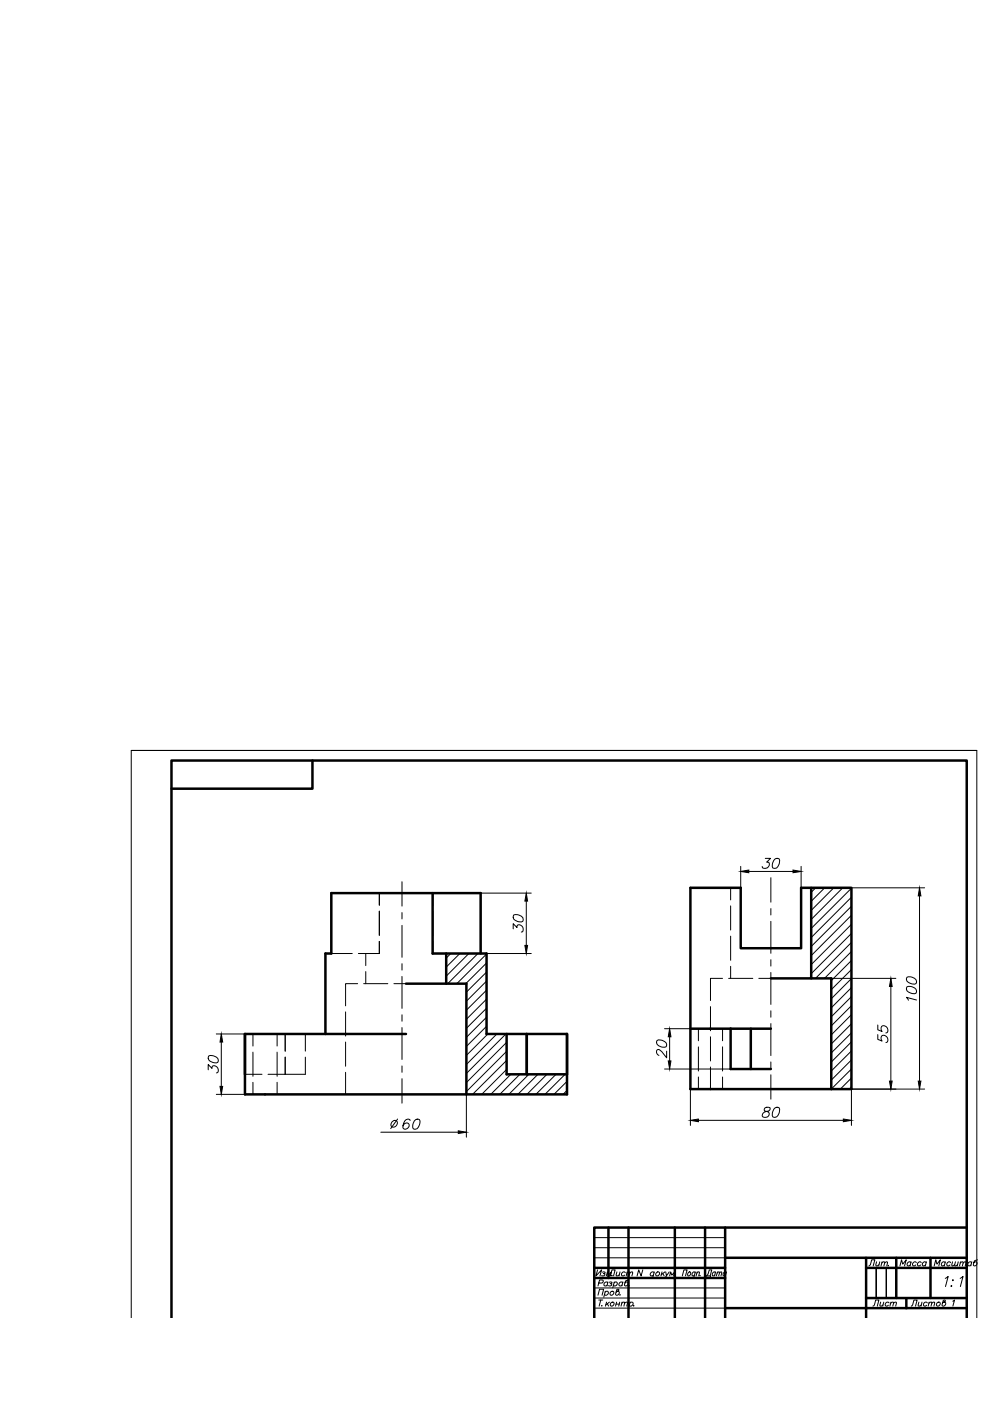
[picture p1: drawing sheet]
<svg xmlns="http://www.w3.org/2000/svg" width="210mm" height="297mm" viewBox="0 0 210 297" stroke-linecap="round" stroke-linejoin="round" font-family="sans-serif">
<defs><g id="words">
<text font-size="4.4" x="148.5" y="272">Дата</text>
<g font-size="4">
<text x="183.1" y="269.5">Лит.</text>
<text x="189.4" y="269.5">Масса</text>
<text x="196.8" y="269.5">Масштаб</text>
<text x="128.1" y="271.6">Лист</text>
<text x="183.8" y="278">Лист</text>
</g>
</g></defs>
<!-- layer: 0 -->
<path d="M27.8 159.1h179.3M27.8 279.4v-120.3h179.3v120.3M126 262.4h27.7M126 264.5h27.7M126 266.7h27.7M126 273.1h27.7M126 275.2h27.7M126 277.3h27.7M185.8 275.2v-6.4v6.4M187.9 275.2v-6.4v6.4" fill="none" stroke="#000" stroke-width=".21"/>
<g fill="none" stroke="#000" stroke-width=".53">
<path d="M66.2 161.2v6h-29.8M91.7 189.4v12.8h11.5v17h17v12.8h-68.3v-12.8h34.2M146.4 188.2h10.6v12.8h12.9v-12.8h10.6v42.7h-34.1zM172 188.2v19.2M86.1 208.6h12.8v23.4M94.6 202.2v6.4M101.9 202.2v-12.8h-31.7v12.8h-1.2v17M107.4 219.2v8.6h12.8M111.7 219.2v8.6M146.4 218.1h8.5M154.9 218.1h8.5M154.9 218.1v8.6h8.5"/>
<path d="M159.2 218.1v8.6M163.4 207.4h12.8v23.5M36.4 279.4v-118.2h168.6v118.2M126 268.8h27.7M126 271h27.7M129 260.3v10.7M133.3 260.3v19.1M143.1 260.3v19.1M149.5 260.3v19.1M153.7 260.3v19.1M153.7 266.7h51.3M153.7 277.3h51.3"/>
<path d="M183.6 268.8h21.4M183.6 266.7v12.7M183.6 275.2h21.4M190 266.7v8.5M197.3 266.7v8.5M205 260.3h-79v19.1"/>
</g>
<g fill="none" stroke="#000" stroke-width=".21">
<path d="M126.7 269.2l-.3 1.3 1.2-1.3-.4 1.3M126.8 274.6l.3-1.3h.9l-.4 1.3M127 275.6h.8M127.4 275.6l-.4 1.3M127.6 276.8v.1M128.3 273.9a.38 .38 0 0 1 .6-.1 .38 .38 0 0 1 0 .6l-.3 .2-.4-.2M128.3 273.8l-.3 1.2M128.6 276.1l-.2 .8M128.7 276.4l.3 .5M129.2 276.1l-.8 .6M129.5 276.2a.37 .37 0 0 1 .6-.1 .37 .37 0 0 1 0 .6l-.3 .2h-.3l-.1-.3zM130.3 271.8l-.4 1.3"/>
<path d="M130.6 276.5h.7M130.7 276.1l-.2 .8M130.9 273.8a.4 .4 0 0 1 .3 .6 .4 .4 0 0 1-.7 0l.3-.9 .4-.2-.1 .3-.5 .3M131.4 276.1l-.2 .8M131.5 274.5v.1M131.8 276.3l.3-.2h.3l-.1 .8M131.9 276.1l-.2 .8M132.4 276.3l.3-.2h.3l-.1 .8M133.6 276.2a.37 .37 0 0 1 .5-.1 .37 .37 0 0 1 0 .6l-.3 .2-.4-.2M133.6 276.1l-.3 1.2M134.4 276.8v.1M138.7 269.9a.45 .45 0 0 0-.7-.1 .45 .45 0 0 0 .1 .7l.4-.2"/>
<path d="M138.7 269.7l-.3 1.1-.5 .1M139.2 269.9l.3-.2a.4 .4 0 0 1 .2 .6 .4 .4 0 0 1-.7-.1zM140.4 269.7l-.3 .8M140.5 270l.3 .5M141 269.7l-.8 .6M141.2 269.7l.1 .8 .6-.8M141.3 270.5l-.5 .5M142 270.5l.2-.8 .2 .6 .7-.6-.3 .8M143.2 270.4v.1M144.7 270.5l.3-1.3h.7l-.4 1.3M145.9 269.9l.3-.2a.4 .4 0 0 1 .2 .5 .4 .4 0 0 1-.6 .1zM147.4 269.9v-.1a.4 .4 0 0 0-.6 .2 .4 .4 0 0 0 .2 .5l.2-.2"/>
<path d="M147.4 269.7l-.3 1.1-.4 .1M193.2 276.9l.3-.2 .3-1.1h.7l-.4 1.3M194.8 276.1l-.1 .8h.3l.3-.2M195.5 276.1l-.2 .8M196.6 276.2a.43 .43 0 0 0-.7 .1 .43 .43 0 0 0 .3 .6l.3-.2M196.9 276.3l.3-.2h.4l-.2 .8M197 276.1l-.2 .8M197.6 276.3l.2-.2h.4l-.2 .8M198.7 276.2a.37 .37 0 0 1 .6-.1 .37 .37 0 0 1-.1 .6l-.3 .2h-.3l-.1-.3zM200.1 276.1a.4 .4 0 0 1 .3 .6 .4 .4 0 0 1-.7 0l.3-.9 .4-.2v.3l-.6 .3M200.4 271l.6-.4-.5 2.2M201.6 272.7h.2z"/>
<path d="M201.9 271.4h.2zM202 275.9l.4-.3-.4 1.3M203.6 271l.6-.4-.6 2.2"/>
<circle cx="129.7" cy="274.2" r=".44"/>
</g>
<g fill="none" stroke="#000" stroke-width=".21">
<path d="M172.9 188.2l-.9 1M174.9 188.2l-2.9 2.9M176.8 188.2l-4.8 4.8M178.7 188.2l-6.7 6.7M180.5 188.3l-8.5 8.6M180.5 190.2l-8.5 8.6M180.5 192.2l-8.5 8.5M180.5 194.1l-8.5 8.5M180.5 196l-8.5 8.5M180.5 197.9l-8.5 8.5M180.5 199.8l-7.6 7.6M95.6 202.2l-1 .9"/>
<path d="M97.5 202.2l-2.9 2.8M99.4 202.2l-4.8 4.8M101.3 202.2l-6.4 6.4M103.2 202.3l-6.3 6.3M103.2 204.2l-4.4 4.4M103.2 206.1l-4.3 4.3M103.2 208l-4.3 4.3M103.2 209.9l-4.3 4.3M103.2 211.8l-4.3 4.3M103.2 213.8l-4.3 4.2M103.2 215.7l-4.3 4.2M103.2 217.6l-4.3 4.3"/>
<path d="M103.4 219.2l-4.5 4.6M105.3 219.2l-6.4 6.5M107.3 219.2l-8.4 8.4M180.5 201.7l-5.7 5.7M180.5 203.6l-4.3 4.3M180.5 205.6l-4.3 4.2M180.5 207.5l-4.3 4.3M180.5 209.4l-4.3 4.3M180.5 211.3l-4.3 4.3M180.5 213.2l-4.3 4.3M180.5 215.1l-4.3 4.3M180.5 217.1l-4.3 4.2"/>
<path d="M180.5 219l-4.3 4.2M107.4 221l-8.5 8.5M107.4 222.9l-8.5 8.5M107.4 224.8l-7.2 7.2M107.4 226.7l-5.3 5.3M108.3 227.8l-4.3 4.2M110.2 227.8l-4.2 4.2M112.1 227.8l-4.2 4.2M114.1 227.8l-4.3 4.2M116 227.8l-4.3 4.2M117.9 227.8l-4.3 4.2M119.8 227.8l-4.3 4.2"/>
<path d="M120.2 229.3l-2.8 2.7M120.2 231.2l-.8 .8M180.5 220.9l-4.3 4.3M180.5 222.8l-4.3 4.3M180.5 224.7l-4.3 4.3M180.5 226.7l-4.3 4.2M180.5 228.6l-2.3 2.3M180.5 230.5l-.4 .4"/>
</g>
<g fill="none" stroke="#000" stroke-width=".21">
<path d="M80.4 199.6v2.6h-4.4M80.4 189.4v2.5M80.4 193.2v5.1M91.7 189.4v2.5M91.7 193.2v5.1M91.7 199.6v2.6M154.9 188.2v2.6M154.9 192.1v5.1M154.9 198.5v5.1M53.6 219.2v2.6M58.8 219.2v2.6M60.5 219.2v3.7"/>
<path d="M64.7 219.2v3.7M70.2 202.2h4.5M73.3 214.5v5.2M75.8 208.6h-2.5v4.7M77.1 208.6h5.1M77.5 202.2v2.5M77.5 206v2.6M83.5 208.6h2.6M148.1 218.1v2.6M150.6 213.4v5.1M150.6 219.8v5.1M153.2 207.4h-2.6v4.7"/>
<path d="M153.2 218.1v2.6M154.5 207.4h5.1M154.9 204.9v2.5M160.9 207.4h2.5M51.9 227.8h3.7M53.6 223.1v5.1M53.6 229.5v2.5M58.8 223.1v5.1M58.8 229.5v2.5M60.5 224.1v3.7M64.7 224.1v3.7h-7.9M73.3 220.9v5.2"/>
<path d="M73.3 227.4v4.6M148.1 222v5.1M148.1 228.3v2.6M150.6 226.2v4.7M153.2 222v5.1M153.2 228.3v2.6"/>
</g>
<g fill="none" stroke="#000" stroke-width=".21">
<path d="M85.2 186.9v5.2M85.2 193.5v1.3M85.2 196.2v6.8M163.4 186.1v5.2M163.4 192.6v1.4M163.4 195.3v6.8M85.2 204.3v1.4M85.2 207v6.8M85.2 215.2v1.3M85.2 217.9v6.7M163.4 203.5v1.3M163.4 206.2v6.8"/>
<path d="M163.4 214.3v1.4M163.4 217v6.8M85.2 226v1.4M85.2 228.7v5.2M163.4 225.1v1.4M163.4 227.9v5.1"/>
</g>
<g fill="none" stroke="#000" stroke-width=".21">
<path d="M101.9 189.4h10.7M108.8 196.9v-1.1l.8 .9v-.4a.84 .84 0 0 1 1.2 0 .84 .84 0 0 1 0 1.2l-.3 .1M108.9 194a1.29 1.29 0 0 1 1.4 .1 1.29 1.29 0 0 1 .5 1.2 1.56 1.56 0 0 1-2-.8zM111.6 191.1v9.3M157 183.7v4.5M158.8 184.8h9.3M162.3 182h1.1l-.8 .8h.2a.8 .8 0 0 1 .2 1 .8 .8 0 0 1-1 .3l-.3-.1-.1-.3M164.4 182.1a.61 .61 0 0 1 .9 .3 1.39 1.39 0 0 1-1.2 1.7l-.3-.1a1.78 1.78 0 0 1 .6-1.9zM169.9 183.7v4.5M180.5 188.2h15.5M195 189.9v39.3M45.9 219.2h6"/>
<path d="M103.2 202.2h9.4M140.9 218.1h14M142 219.8v5.1M176.2 207.4h13.7M186.1 219.4v1l.9 .3a.71 .71 0 0 1 .1-1.2 .71 .71 0 0 1 1 .5 .65 .65 0 0 1-.3 1M186.1 217.3v1l.9 .4a.71 .71 0 0 1 .1-1.2 .71 .71 0 0 1 1 .5 .65 .65 0 0 1-.3 1M188.9 209.1v20.1M192.3 209.2a1.62 1.62 0 0 1 2 .9l-.1 .5a1.64 1.64 0 0 1-2-.9zM192.3 207.2a1.62 1.62 0 0 1 2 .8l-.1 .5a1.64 1.64 0 0 1-2-.8zM194.3 212l-2.1-.5 .4 .6M44.1 226.8v-1.1l.9 .8v-.3a.84 .84 0 0 1 1.1 0 .84 .84 0 0 1 .1 1.2l-.3 .1M44.3 223.9a1.62 1.62 0 0 1 2 .8l-.1 .5a1.62 1.62 0 0 1-2.1-.8z"/>
<path d="M45.9 232h6M46.9 220.9v9.4M83.1 237.9a.63 .63 0 0 1 1-.2 .63 .63 0 0 1-.1 1 .63 .63 0 0 1-1 .2 .63 .63 0 0 1 .1-1zM84.3 237.3l-1.5 2M86.9 237.6v-.2a.8 .8 0 0 0-1.1 .3 1.59 1.59 0 0 0-.2 1.6 .78 .78 0 0 0 .9-.2 .78 .78 0 0 0 .1-.9 .77 .77 0 0 0-1.2 .5M87.8 237.7a.8 .8 0 0 1 1.1-.3 1.64 1.64 0 0 1-.8 2l-.5-.1a1.79 1.79 0 0 1 .2-1.6zM98.9 232v9.1M139.3 220.6a1.58 1.58 0 0 1 2 .8l-.1 .5a1.6 1.6 0 0 1-2-.8zM140.9 226.7h14M141.3 222.9v1.4l-1-1.3a.74 .74 0 0 0-1-.4 .76 .76 0 0 0 .4 1.2M146.4 230.9v7.7M148.1 237.5h30.7"/>
<path d="M162.2 234.9l-.2 .4a.84 .84 0 0 0 .9 .5 .75 .75 0 0 1-.3 1.1 .75 .75 0 0 1-1-.4 1.12 1.12 0 0 1 1.2-.9 .53 .53 0 0 0 .5-.7zM164.1 235.2a.8 .8 0 0 1 1.1-.3 1.27 1.27 0 0 1-.1 1.4 1.27 1.27 0 0 1-1.3 .5 1.81 1.81 0 0 1 .3-1.6zM196 230.9h-15.5v7.7M80.7 240.1h16.5"/>
</g>
<g fill="#000" stroke="#000" stroke-width=".21">
<path d="M111.6 189.4l.3 1.7h-.6zM157 184.8l1.8-.3v.5zM168.1 184.5l1.8 .3-1.8 .2zM195 188.2l.3 1.7h-.6zM111.3 200.4h.6l-.3 1.8zM142 218.1l.3 1.7h-.6zM188.9 207.4l.3 1.7h-.6zM46.9 219.2l.3 1.7h-.6zM46.6 230.3h.6l-.3 1.7zM97.2 239.8l1.7 .3-1.7 .2zM141.7 224.9h.6l-.3 1.8zM146.4 237.5l1.7-.2v.5z"/>
<path d="M178.8 237.3l1.7 .2-1.7 .3zM188.6 229.2h.6l-.3 1.7zM194.7 229.2h.6l-.3 1.7z"/>
</g>
<use href="#words"/>
</svg>
